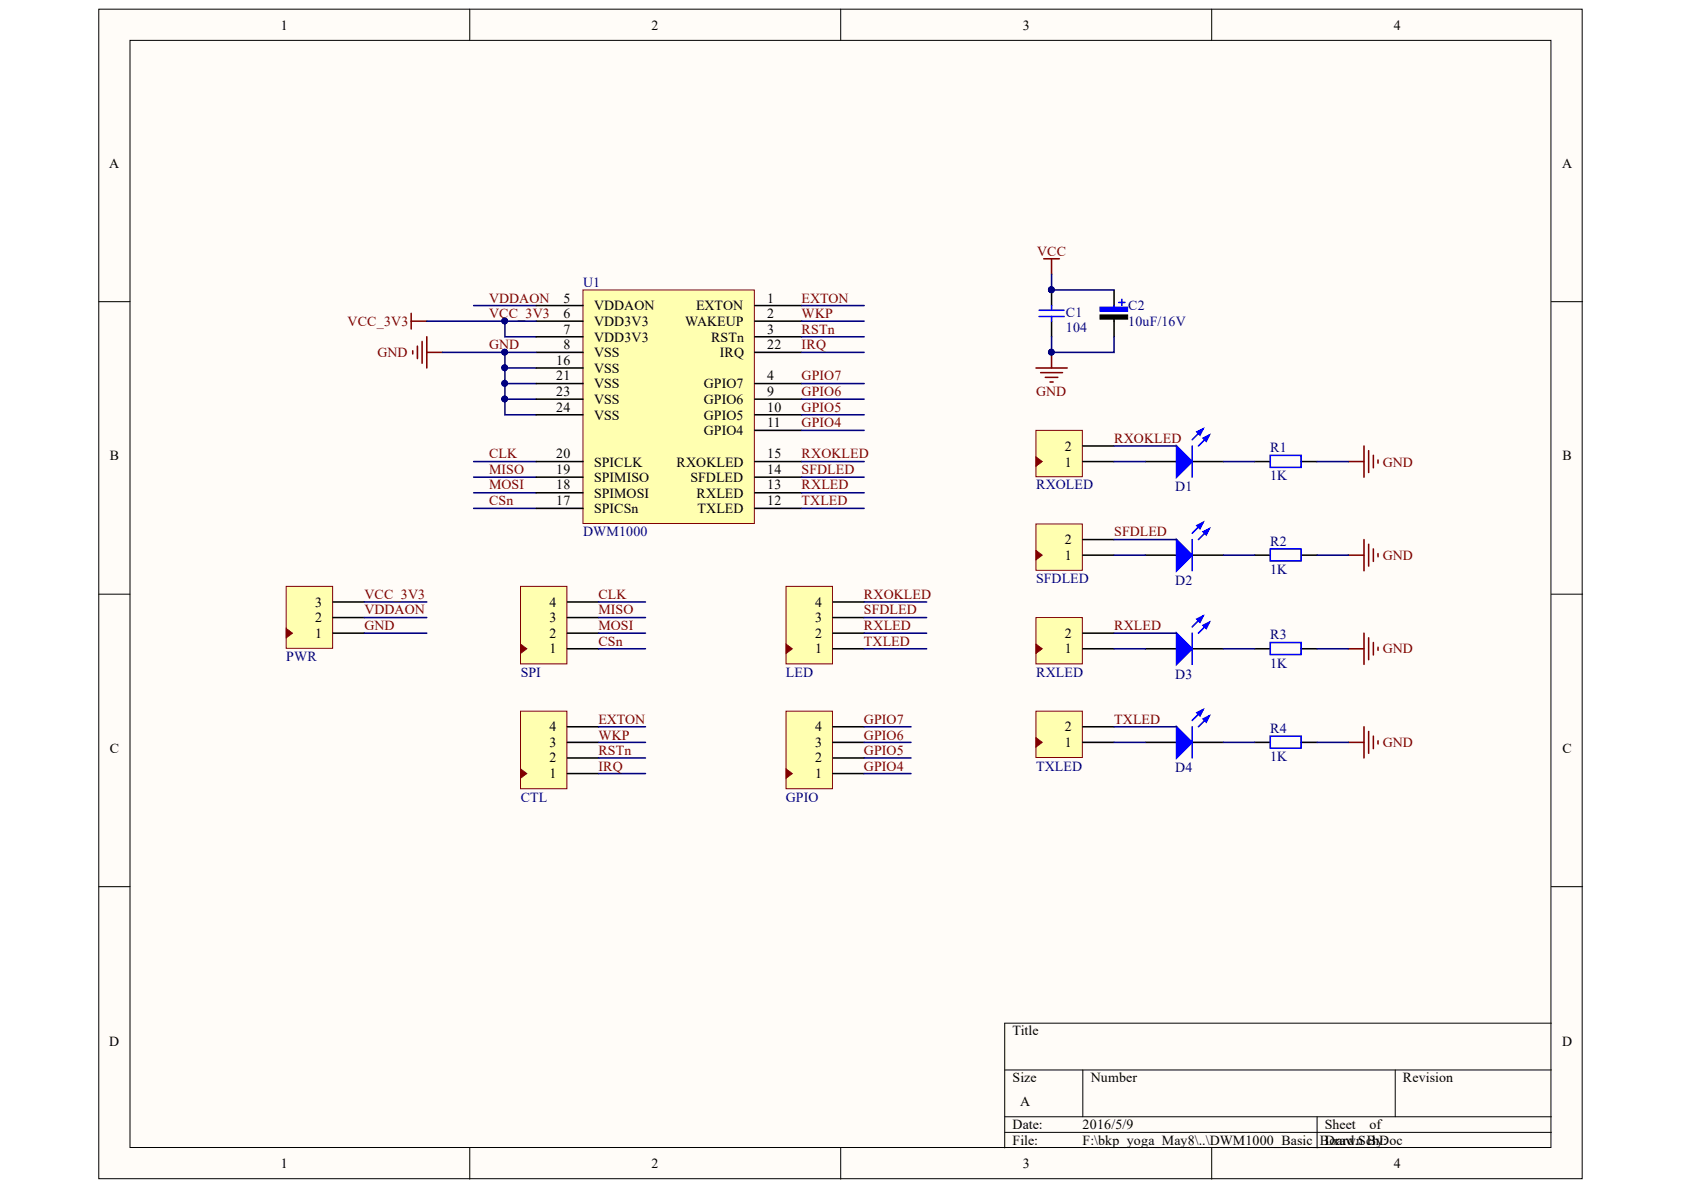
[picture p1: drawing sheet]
<svg xmlns="http://www.w3.org/2000/svg" width="297mm" height="210mm" viewBox="0 0 297 210" stroke-linecap="round" stroke-linejoin="round" font-family="sans-serif">
<defs><g id="words">
<g font-size="2.4">
<text x="49.6" y="5.2">1</text>
<text x="114.9" y="5.2">2</text>
<text x="180.4" y="5.2">3</text>
<text x="245.8" y="5.2">4</text>
<text x="19.3" y="29.7">A</text>
<text x="275.5" y="29.7">A</text>
<text x="99.4" y="53.4">5</text>
<text x="135.3" y="53.4">1</text>
<text x="99.4" y="56.1">6</text>
<text x="99.4" y="58.9">7</text>
<text x="104.8" y="54.7">VDDAON</text>
<text x="104.8" y="57.4">VDD3V3</text>
<text x="120.9" y="57.4">WAKEUP</text>
<text x="122.8" y="54.7">EXTON</text>
<text x="135.3" y="56.1">2</text>
<text x="135.3" y="58.9">3</text>
<text x="98.1" y="64.4">16</text>
<text x="99.4" y="61.6">8</text>
<text x="104.8" y="60.2">VDD3V3</text>
<text x="104.8" y="63">VSS</text>
<text x="104.8" y="65.7">VSS</text>
<text x="125.4" y="60.2">RSTn</text>
<text x="126.9" y="63">IRQ</text>
<text x="135.3" y="61.6">22</text>
<text x="98.1" y="67.1">21</text>
<text x="98.1" y="69.9">23</text>
<text x="104.8" y="68.5">VSS</text>
<text x="104.8" y="71.2">VSS</text>
<text x="124.2" y="68.5">GPIO7</text>
<text x="124.2" y="71.2">GPIO6</text>
<text x="135.3" y="67.1">4</text>
<text x="135.3" y="69.9">9</text>
<text x="98.1" y="72.7">24</text>
<text x="104.8" y="74">VSS</text>
<text x="124.2" y="74">GPIO5</text>
<text x="124.2" y="76.7">GPIO4</text>
<text x="135.3" y="72.7">10</text>
<text x="135.3" y="75.4">11</text>
<text x="19.4" y="81.2">B</text>
<text x="98.1" y="83.6">19</text>
<text x="98.1" y="80.9">20</text>
<text x="104.8" y="82.3">SPICLK</text>
<text x="119.3" y="82.3">RXOKLED</text>
<text x="135.3" y="83.6">14</text>
<text x="135.3" y="80.9">15</text>
<text x="187.8" y="82.3">1</text>
<text x="187.8" y="79.5">2</text>
<text x="275.6" y="81.2">B</text>
<text x="98.1" y="89.1">17</text>
<text x="98.1" y="86.3">18</text>
<text x="104.8" y="87.8">SPIMOSI</text>
<text x="104.8" y="85">SPIMISO</text>
<text x="121.8" y="85">SFDLED</text>
<text x="122.9" y="87.8">RXLED</text>
<text x="135.3" y="89.1">12</text>
<text x="135.3" y="86.3">13</text>
<text x="104.8" y="90.5">SPICSn</text>
<text x="123.1" y="90.5">TXLED</text>
<text x="187.8" y="96">2</text>
<text x="187.8" y="98.8">1</text>
<text x="55.6" y="107">3</text>
<text x="96.9" y="107">4</text>
<text x="143.8" y="107">4</text>
<text x="55.6" y="112.5">1</text>
<text x="55.6" y="109.7">2</text>
<text x="96.9" y="112.5">2</text>
<text x="96.9" y="109.7">3</text>
<text x="143.8" y="112.5">2</text>
<text x="143.8" y="109.7">3</text>
<text x="187.8" y="112.5">2</text>
<text x="96.9" y="115.2">1</text>
<text x="143.8" y="115.2">1</text>
<text x="187.8" y="115.2">1</text>
<text x="96.9" y="131.8">3</text>
<text x="96.9" y="129">4</text>
<text x="143.8" y="131.8">3</text>
<text x="143.8" y="129">4</text>
<text x="187.8" y="131.8">1</text>
<text x="187.8" y="129">2</text>
<text x="19.4" y="132.8">C</text>
<text x="96.9" y="137.3">1</text>
<text x="96.9" y="134.5">2</text>
<text x="143.8" y="137.3">1</text>
<text x="143.8" y="134.5">2</text>
<text x="275.6" y="132.8">C</text>
<text x="19.3" y="184.4">D</text>
<text x="178.6" y="182.6">Title</text>
<text x="275.5" y="184.4">D</text>
<text x="178.6" y="190.9">Size</text>
<text x="192.4" y="190.9">Number</text>
<text x="247.5" y="190.9">Revision</text>
<text x="180" y="195.1">A</text>
<text x="178.6" y="199.2">Date:</text>
<text x="178.6" y="201.9">File:</text>
<text x="191" y="199.2">2016/5/9</text>
<text x="191" y="201.9">F:\bkp_yoga_May8\..\DWM1000_Basic_</text>
<text x="232.8" y="201.9">BDrawn By:</text>
<text x="233.7" y="199.2">Sheet</text>
<text x="234.5" y="201.9">oard.SchDoc</text>
<text x="241.6" y="199.2">of</text>
<text x="49.6" y="206.1">1</text>
<text x="114.9" y="206.1">2</text>
<text x="180.4" y="206.1">3</text>
<text x="245.8" y="206.1">4</text>
</g>
<g font-size="2.4" fill="#800000">
<text x="182.9" y="45.1">VCC</text>
<text x="86.3" y="53.4">VDDAON</text>
<text x="141.4" y="53.4">EXTON</text>
<text x="61.3" y="57.4">VCC_3V3</text>
<text x="86.3" y="56.1">VCC_3V3</text>
<text x="141.4" y="56.1">WKP</text>
<text x="141.4" y="58.9">RSTn</text>
<text x="66.6" y="63">GND</text>
<text x="86.3" y="61.6">GND</text>
<text x="141.4" y="61.6">IRQ</text>
<text x="141.4" y="67.1">GPIO7</text>
<text x="141.4" y="69.9">GPIO6</text>
<text x="182.8" y="69.9">GND</text>
<text x="141.4" y="72.7">GPIO5</text>
<text x="141.4" y="75.4">GPIO4</text>
<text x="86.3" y="80.9">CLK</text>
<text x="86.3" y="83.6">MISO</text>
<text x="141.4" y="80.9">RXOKLED</text>
<text x="141.4" y="83.6">SFDLED</text>
<text x="196.5" y="78.1">RXOKLED</text>
<text x="243.9" y="82.3">GND</text>
<text x="86.3" y="86.3">MOSI</text>
<text x="86.3" y="89.1">CSn</text>
<text x="141.4" y="86.3">RXLED</text>
<text x="141.4" y="89.1">TXLED</text>
<text x="196.5" y="94.6">SFDLED</text>
<text x="243.9" y="98.8">GND</text>
<text x="64.3" y="105.6">VCC_3V3</text>
<text x="105.5" y="105.6">CLK</text>
<text x="152.4" y="105.6">RXOKLED</text>
<text x="64.3" y="108.4">VDDAON</text>
<text x="64.3" y="111.2">GND</text>
<text x="105.5" y="108.4">MISO</text>
<text x="105.5" y="111.2">MOSI</text>
<text x="105.5" y="113.9">CSn</text>
<text x="152.4" y="113.9">TXLED</text>
<text x="152.4" y="111.2">RXLED</text>
<text x="152.4" y="108.4">SFDLED</text>
<text x="196.5" y="111.2">RXLED</text>
<text x="243.9" y="115.2">GND</text>
<text x="105.5" y="130.4">WKP</text>
<text x="105.5" y="127.7">EXTON</text>
<text x="152.4" y="130.4">GPIO6</text>
<text x="152.4" y="127.7">GPIO7</text>
<text x="196.5" y="127.7">TXLED</text>
<text x="243.9" y="131.8">GND</text>
<text x="105.5" y="135.9">IRQ</text>
<text x="105.5" y="133.1">RSTn</text>
<text x="152.4" y="135.9">GPIO4</text>
<text x="152.4" y="133.1">GPIO5</text>
</g>
<g font-size="2.4" fill="#000080">
<text x="102.8" y="50.6">U1</text>
<text x="188" y="58.6">104</text>
<text x="188" y="55.8">C1</text>
<text x="199" y="57.4">10uF/16V</text>
<text x="199" y="54.7">C2</text>
<text x="224" y="79.8">R1</text>
<text x="182.8" y="86.3">RXOLED</text>
<text x="207.3" y="86.7">D1</text>
<text x="224" y="84.7">1K</text>
<text x="102.8" y="94.6">DWM1000</text>
<text x="224" y="101.2">1K</text>
<text x="224" y="96.3">R2</text>
<text x="182.8" y="102.9">SFDLED</text>
<text x="207.3" y="103.2">D2</text>
<text x="224" y="112.8">R3</text>
<text x="50.5" y="116.7">PWR</text>
<text x="91.8" y="119.4">SPI</text>
<text x="138.6" y="119.4">LED</text>
<text x="182.8" y="119.4">RXLED</text>
<text x="207.3" y="119.7">D3</text>
<text x="224" y="117.8">1K</text>
<text x="224" y="129.3">R4</text>
<text x="182.8" y="135.9">TXLED</text>
<text x="207.3" y="136.2">D4</text>
<text x="224" y="134.2">1K</text>
<text x="91.8" y="141.4">CTL</text>
<text x="138.6" y="141.4">GPIO</text>
</g>
</g></defs>
<g fill="#fffcf8" stroke="#000" stroke-width=".18">
<path d="M17.4 1.6h261.7v206.3h-261.7z"/>
<path d="M22.9 7.1h250.7v195.3h-250.7z"/>
</g>
<g fill="none" stroke="#000" stroke-width=".18">
<path d="M82.9 1.6v5.5M148.3 1.6v5.5M213.7 1.6v5.5M17.4 53.2h5.5M273.7 53.2h5.5M17.4 104.8h5.5M273.7 104.8h5.5M17.4 156.4h5.5M273.7 156.4h5.5M177.2 188.7h96.5M177.2 197h96.5M177.2 199.7h96.5"/>
<path d="M191 188.7v8.3M232.3 197v5.5M246.1 188.7v8.3M273.7 180.5h-96.5v22M82.9 202.5v5.5M148.3 202.5v5.5M213.7 202.5v5.5"/>
</g>
<path d="M50.5 103.4h8.2v11h-8.2z" fill="#ffffb0" stroke="#800000" stroke-width=".18"/>
<path d="M58.7 111.7h5.6M58.7 108.9h5.6M58.7 106.2h5.6" fill="none" stroke="#000" stroke-width=".28"/>
<path d="M50.5 110.9l1.1 .8-1.1 .8z" fill="#800000"/>
<path d="M50.5 110.9l1.1 .8-1.1 .8z" fill="none" stroke="#800000" stroke-width=".18"/>
<g fill="none" stroke="#000080" stroke-width=".28">
<path d="M83.5 53.9h11.1M89.1 56.7v2.7h5.5M89.1 62.2v2.7h5.5M89.1 64.9v2.8h5.5M89.1 67.7v2.7h5.5M89.1 70.4v2.8h5.5M83.5 81.4h11.1M83.5 84.2h11.1M83.5 86.9h11.1M83.5 89.7h11.1M64.3 106.2h11M64.3 108.9h11"/>
<path d="M64.3 111.7h11"/>
</g>
<g fill="#000080" stroke="#000080" stroke-width=".18">
<circle cx="89" cy="56.6" r=".51"/>
<circle cx="89" cy="64.9" r=".51"/>
<circle cx="89" cy="62.1" r=".51"/>
<circle cx="89" cy="67.6" r=".51"/>
<circle cx="89" cy="70.4" r=".51"/>
</g>
<path d="M102.8 51.1h30.3v41.2h-30.3z" fill="#ffffb0" stroke="#800000" stroke-width=".18"/>
<g fill="none" stroke="#000" stroke-width=".28">
<path d="M94.6 53.9h8.2M94.6 56.7h8.2M94.6 59.4h8.2M133.1 53.9h8.3M133.1 56.7h8.3M133.1 59.4h8.3M94.6 62.2h8.2M94.6 64.9h8.2M94.6 67.7h8.2M94.6 70.4h8.2M94.6 73.2h8.2M133.1 62.2h8.3"/>
<path d="M133.1 67.7h8.3M133.1 70.4h8.3M133.1 73.2h8.3M133.1 75.9h8.3M94.6 89.7h8.2M94.6 86.9h8.2M94.6 84.2h8.2M94.6 81.4h8.2M133.1 89.7h8.3M133.1 86.9h8.3M133.1 84.2h8.3M133.1 81.4h8.3"/>
</g>
<path d="M91.8 103.4h8.2v13.7h-8.2z" fill="#ffffb0" stroke="#800000" stroke-width=".18"/>
<path d="M100.1 114.4h5.5M100.1 111.7h5.5M100.1 108.9h5.5M100.1 106.2h5.5" fill="none" stroke="#000" stroke-width=".28"/>
<path d="M91.8 113.6l1.1 .8-1.1 .9z" fill="#800000"/>
<path d="M91.8 113.6l1.1 .8-1.1 .9z" fill="none" stroke="#800000" stroke-width=".18"/>
<path d="M105.6 106.2h8.3M105.6 108.9h8.3M105.6 111.7h8.3M105.6 114.4h8.3" fill="none" stroke="#000080" stroke-width=".28"/>
<path d="M138.6 103.4h8.2v13.7h-8.2z" fill="#ffffb0" stroke="#800000" stroke-width=".18"/>
<path d="M146.9 114.4h5.5M146.9 111.7h5.5M146.9 108.9h5.5M146.9 106.2h5.5" fill="none" stroke="#000" stroke-width=".28"/>
<path d="M138.6 113.6l1.2 .8-1.2 .9z" fill="#800000"/>
<path d="M138.6 113.6l1.2 .8-1.2 .9z" fill="none" stroke="#800000" stroke-width=".18"/>
<path d="M138.6 125.4h8.2v13.7h-8.2z" fill="#ffffb0" stroke="#800000" stroke-width=".18"/>
<path d="M146.9 136.4h5.5M146.9 133.7h5.5M146.9 130.9h5.5M146.9 128.2h5.5" fill="none" stroke="#000" stroke-width=".28"/>
<path d="M138.6 135.6l1.2 .8-1.2 .9z" fill="#800000"/>
<path d="M138.6 135.6l1.2 .8-1.2 .9z" fill="none" stroke="#800000" stroke-width=".18"/>
<g fill="none" stroke="#000080" stroke-width=".28">
<path d="M141.4 67.7h11M141.4 70.4h11M141.4 73.2h11M141.4 75.9h11M141.4 81.4h11M141.4 84.2h11M141.4 86.9h11M141.4 89.7h11M152.4 106.2h11M152.4 108.9h11M152.4 111.7h11M152.4 114.4h11"/>
<path d="M152.4 128.2h8.3M152.4 130.9h8.3M152.4 133.7h8.3M152.4 136.4h8.3"/>
</g>
<path d="M91.8 125.4h8.2v13.7h-8.2z" fill="#ffffb0" stroke="#800000" stroke-width=".18"/>
<path d="M100.1 136.4h5.5M100.1 133.7h5.5M100.1 130.9h5.5M100.1 128.2h5.5" fill="none" stroke="#000" stroke-width=".28"/>
<path d="M91.8 135.6l1.1 .8-1.1 .9z" fill="#800000"/>
<path d="M91.8 135.6l1.1 .8-1.1 .9z" fill="none" stroke="#800000" stroke-width=".18"/>
<path d="M75.3 56.7h19.3M141.4 53.9h11M141.4 56.7h11M141.4 59.4h11M185.5 48.4v2.7h11M185.5 59.4v2.8h11v-2.8M78 62.2h16.6M141.4 62.2h11M105.6 128.2h8.3M105.6 130.9h8.3M105.6 133.7h8.3M105.6 136.4h8.3" fill="none" stroke="#000080" stroke-width=".28"/>
<path d="M185.5 51.1v2.8M185.5 56.7v2.7M196.5 51.1v2.8M196.5 55.8v3.6M202 81.4h5.5M210.3 81.4h5.5" fill="none" stroke="#000" stroke-width=".28"/>
<g fill="#000080" stroke="#000080" stroke-width=".18">
<circle cx="185.4" cy="51.1" r=".51"/>
<circle cx="185.4" cy="62.1" r=".51"/>
<circle cx="89" cy="62.1" r=".51"/>
<circle cx="89" cy="56.6" r=".51"/>
</g>
<path d="M183.3 54.7h4.4M183.3 55.8h4.4M185.5 53.9v.8M185.5 55.8v.9M196.5 53.9v.8M197.3 53.3h1.1M197.9 52.8v1.1" fill="none" stroke="#00f" stroke-width=".28"/>
<g fill="none" stroke="#800000" stroke-width=".28">
<path d="M72.5 55.3v2.7M72.5 56.7h2.8M75.3 59.4v5.5M184.1 45.6h2.8M185.5 45.6v2.8M72.8 61.9v.5M73.6 61.1v2.2M74.5 60.2v3.9M75.3 62.2h2.7M182.7 64.9h5.5M183.6 65.7h3.8M184.4 66.6h2.2"/>
<path d="M185.2 67.4h.6M185.5 62.2v2.7"/>
</g>
<path d="M194 54.2h4.9v.7h-4.9z" fill="#00f" stroke="#00f" stroke-width=".18"/>
<path d="M194 55.6h4.9v.7h-4.9z" fill="#000" stroke="#000" stroke-width=".18"/>
<path d="M207.5 78.7l2.8 2.7-2.8 2.8z" fill="#00f"/>
<path d="M207.5 78.7l2.8 2.7-2.8 2.8zM212.2 75.6l-1.9 2M213.3 76.7l-1.9 2" fill="none" stroke="#00f" stroke-width=".28"/>
<path d="M212.2 77.3l1.1-.6-.5 1.1z" fill="#00f"/>
<path d="M212.2 77.3l1.1-.6-.5 1.1z" fill="none" stroke="#00f" stroke-width=".28"/>
<path d="M211.1 76.2l1.1-.6-.5 1.1z" fill="#00f"/>
<path d="M210.3 78.7v5.5M211.1 76.2l1.1-.6-.5 1.1z" fill="none" stroke="#00f" stroke-width=".28"/>
<path d="M182.7 75.9h8.2v8.2h-8.2z" fill="#ffffb0" stroke="#800000" stroke-width=".18"/>
<path d="M191 78.7h5.5M191 81.4h5.5" fill="none" stroke="#000" stroke-width=".28"/>
<path d="M182.7 80.6l1.1 .8-1.1 .8z" fill="#800000"/>
<path d="M182.7 80.6l1.1 .8-1.1 .8z" fill="none" stroke="#800000" stroke-width=".18"/>
<path d="M202 97.9h5.5M210.3 97.9h5.5M221.3 81.4h2.8M229.6 81.4h2.7" fill="none" stroke="#000" stroke-width=".28"/>
<path d="M224.1 80.3h5.4v2.1h-5.4z" fill="none" stroke="#00f" stroke-width=".28"/>
<path d="M240.6 78.7v5.5M241.4 79.5v3.8M237.8 81.4h2.8M242.2 80.3v2.2M243.1 81.1v.6" fill="none" stroke="#800000" stroke-width=".28"/>
<path d="M196.5 78.7h11M196.5 81.4h5.5M215.8 81.4h5.5M232.3 81.4h5.5" fill="none" stroke="#000080" stroke-width=".28"/>
<path d="M207.5 95.2l2.8 2.7-2.8 2.8z" fill="#00f"/>
<path d="M207.5 95.2l2.8 2.7-2.8 2.8zM212.2 92.1l-1.9 2M213.3 93.2l-1.9 2" fill="none" stroke="#00f" stroke-width=".28"/>
<path d="M212.2 93.8l1.1-.6-.5 1.1z" fill="#00f"/>
<path d="M212.2 93.8l1.1-.6-.5 1.1z" fill="none" stroke="#00f" stroke-width=".28"/>
<path d="M211.1 92.7l1.1-.6-.5 1.1z" fill="#00f"/>
<path d="M210.3 95.2v5.5M211.1 92.7l1.1-.6-.5 1.1z" fill="none" stroke="#00f" stroke-width=".28"/>
<path d="M182.7 92.4h8.2v8.2h-8.2z" fill="#ffffb0" stroke="#800000" stroke-width=".18"/>
<path d="M191 97.9h5.5M191 95.2h5.5" fill="none" stroke="#000" stroke-width=".28"/>
<path d="M182.7 97.1l1.1 .8-1.1 .9z" fill="#800000"/>
<path d="M182.7 97.1l1.1 .8-1.1 .9z" fill="none" stroke="#800000" stroke-width=".18"/>
<path d="M221.3 97.9h2.8M229.6 97.9h2.7M202 114.4h5.5M210.3 114.4h5.5" fill="none" stroke="#000" stroke-width=".28"/>
<path d="M224.1 96.8h5.4v2.1h-5.4z" fill="none" stroke="#00f" stroke-width=".28"/>
<path d="M237.8 97.9h2.8M240.6 95.2v5.5M241.4 96v3.9M242.2 96.8v2.2M243.1 97.7v.5" fill="none" stroke="#800000" stroke-width=".28"/>
<path d="M196.5 97.9h5.5M196.5 95.2h11M215.8 97.9h5.5M232.3 97.9h5.5" fill="none" stroke="#000080" stroke-width=".28"/>
<path d="M207.5 111.7l2.8 2.7-2.8 2.8z" fill="#00f"/>
<path d="M207.5 111.7l2.8 2.7-2.8 2.8zM212.2 108.7l-1.9 1.9M213.3 109.8l-1.9 1.9" fill="none" stroke="#00f" stroke-width=".28"/>
<path d="M212.2 110.3l1.1-.5-.5 1.1z" fill="#00f"/>
<path d="M212.2 110.3l1.1-.5-.5 1.1z" fill="none" stroke="#00f" stroke-width=".28"/>
<path d="M211.1 109.2l1.1-.5-.5 1.1z" fill="#00f"/>
<path d="M210.3 111.7v5.5M211.1 109.2l1.1-.5-.5 1.1z" fill="none" stroke="#00f" stroke-width=".28"/>
<path d="M182.7 108.9h8.2v8.2h-8.2z" fill="#ffffb0" stroke="#800000" stroke-width=".18"/>
<path d="M191 114.4h5.5M191 111.7h5.5" fill="none" stroke="#000" stroke-width=".28"/>
<path d="M182.7 113.6l1.1 .8-1.1 .9z" fill="#800000"/>
<path d="M182.7 113.6l1.1 .8-1.1 .9z" fill="none" stroke="#800000" stroke-width=".18"/>
<path d="M221.3 114.4h2.8M229.6 114.4h2.7M202 130.9h5.5M210.3 130.9h5.5" fill="none" stroke="#000" stroke-width=".28"/>
<path d="M224.1 113.3h5.4v2.2h-5.4z" fill="none" stroke="#00f" stroke-width=".28"/>
<path d="M237.8 114.4h2.8M240.6 111.7v5.5M241.4 112.5v3.9M242.2 113.3v2.2M243.1 114.2v.5" fill="none" stroke="#800000" stroke-width=".28"/>
<path d="M196.5 114.4h5.5M196.5 111.7h11M215.8 114.4h5.5M232.3 114.4h5.5" fill="none" stroke="#000080" stroke-width=".28"/>
<path d="M207.5 128.2l2.8 2.7-2.8 2.8z" fill="#00f"/>
<path d="M207.5 128.2l2.8 2.7-2.8 2.8zM212.2 125.2l-1.9 1.9M213.3 126.3l-1.9 1.9" fill="none" stroke="#00f" stroke-width=".28"/>
<path d="M212.2 126.8l1.1-.5-.5 1.1z" fill="#00f"/>
<path d="M212.2 126.8l1.1-.5-.5 1.1z" fill="none" stroke="#00f" stroke-width=".28"/>
<path d="M211.1 125.7l1.1-.5-.5 1.1z" fill="#00f"/>
<path d="M210.3 128.2v5.5M211.1 125.7l1.1-.5-.5 1.1z" fill="none" stroke="#00f" stroke-width=".28"/>
<path d="M182.7 125.4h8.2v8.2h-8.2z" fill="#ffffb0" stroke="#800000" stroke-width=".18"/>
<path d="M191 130.9h5.5M191 128.2h5.5" fill="none" stroke="#000" stroke-width=".28"/>
<path d="M182.7 130.1l1.1 .8-1.1 .9z" fill="#800000"/>
<path d="M182.7 130.1l1.1 .8-1.1 .9z" fill="none" stroke="#800000" stroke-width=".18"/>
<path d="M221.3 130.9h2.8M229.6 130.9h2.7" fill="none" stroke="#000" stroke-width=".28"/>
<path d="M224.1 129.8h5.4v2.2h-5.4z" fill="none" stroke="#00f" stroke-width=".28"/>
<path d="M237.8 130.9h2.8M240.6 128.2v5.5M241.4 129v3.9M242.2 129.8v2.2M243.1 130.7v.5" fill="none" stroke="#800000" stroke-width=".28"/>
<path d="M196.5 130.9h5.5M196.5 128.2h11M215.8 130.9h5.5M232.3 130.9h5.5" fill="none" stroke="#000080" stroke-width=".28"/>
<use href="#words"/>
</svg>
